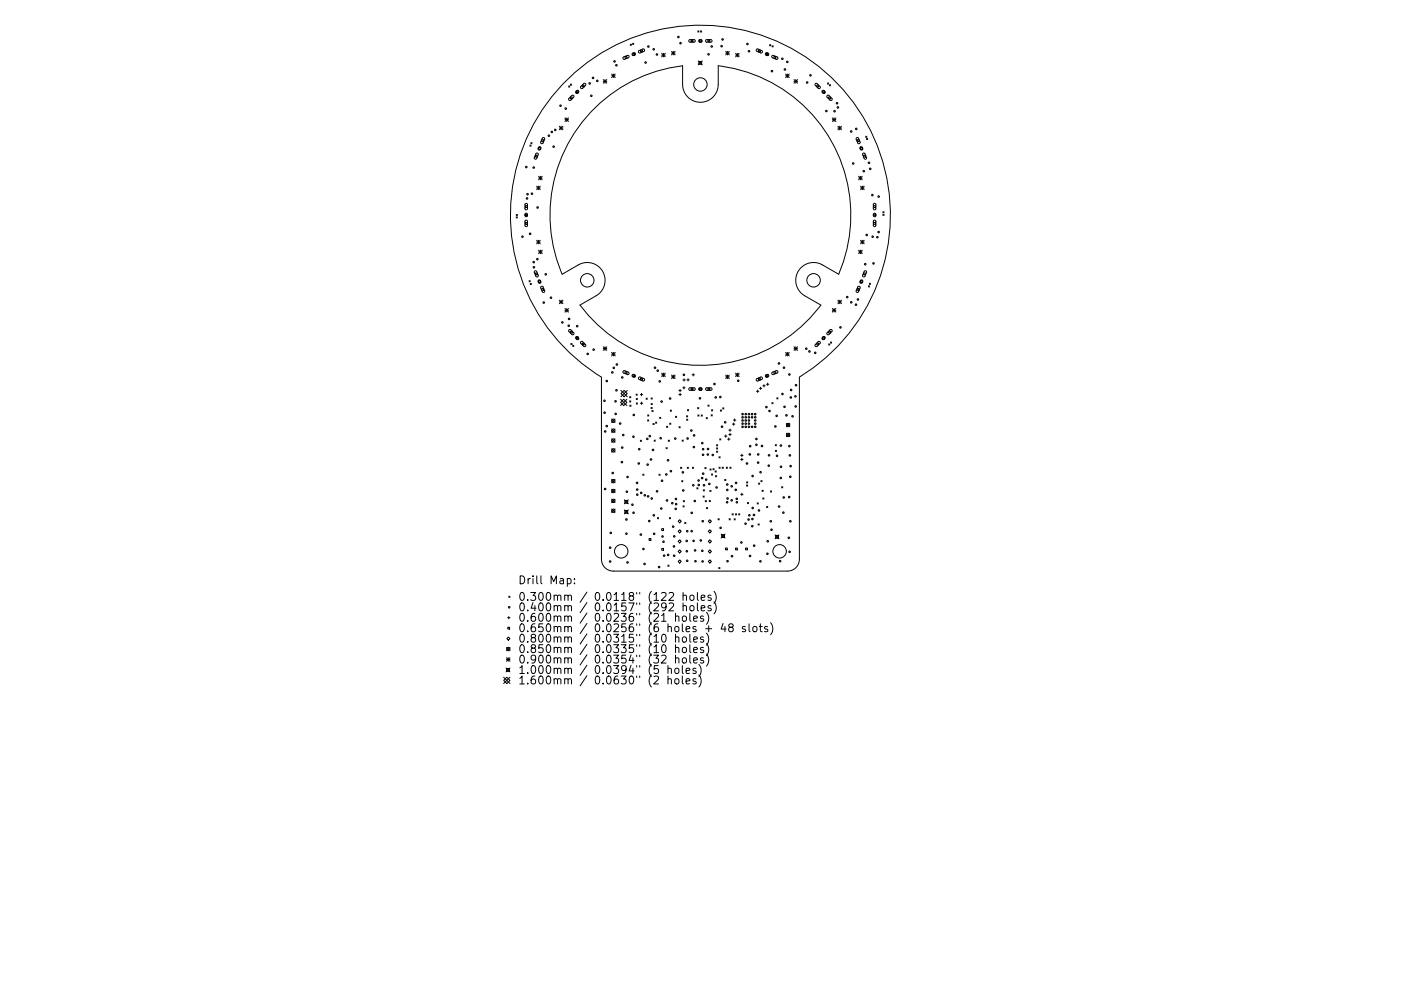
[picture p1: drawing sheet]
<svg xmlns="http://www.w3.org/2000/svg" width="297mm" height="210mm" viewBox="0 0 297 210" stroke-linecap="round" stroke-linejoin="round" font-family="sans-serif">
<defs><g id="words">
<g font-size="2.3">
<text x="109.8" y="124.5">Drill</text>
<text x="116.5" y="124.5">Map:</text>
<text x="109.8" y="128">0.300mm</text>
<text x="109.8" y="130.2">0.400mm</text>
<text x="126.1" y="128">0.0118&quot;</text>
<text x="126.1" y="130.2">0.0157&quot;</text>
<text x="137.6" y="128">(122</text>
<text x="137.6" y="130.2">(292</text>
<text x="145" y="128">holes)</text>
<text x="145" y="130.2">holes)</text>
<text x="109.8" y="132.4">0.600mm</text>
<text x="109.8" y="134.6">0.650mm</text>
<text x="109.8" y="136.8">0.800mm</text>
<text x="126.1" y="132.4">0.0236&quot;</text>
<text x="126.1" y="134.6">0.0256&quot;</text>
<text x="126.1" y="136.8">0.0315&quot;</text>
<text x="137.6" y="132.4">(21</text>
<text x="137.6" y="134.6">(6</text>
<text x="137.6" y="136.8">(10</text>
<text x="141.8" y="134.6">holes</text>
<text x="143.4" y="132.4">holes)</text>
<text x="143.4" y="136.8">holes)</text>
<text x="150" y="134.6">+</text>
<text x="153.5" y="134.6">48</text>
<text x="158.1" y="134.6">slots)</text>
<text x="109.8" y="139.1">0.850mm</text>
<text x="109.8" y="141.3">0.900mm</text>
<text x="109.8" y="143.5">1.000mm</text>
<text x="126.1" y="139.1">0.0335&quot;</text>
<text x="126.1" y="141.3">0.0354&quot;</text>
<text x="126.1" y="143.5">0.0394&quot;</text>
<text x="137.6" y="139.1">(10</text>
<text x="137.6" y="141.3">(32</text>
<text x="137.6" y="143.5">(5</text>
<text x="141.8" y="143.5">holes)</text>
<text x="143.4" y="139.1">holes)</text>
<text x="143.4" y="141.3">holes)</text>
<text x="109.8" y="145.7">1.600mm</text>
<text x="126.1" y="145.7">0.0630&quot;</text>
<text x="137.6" y="145.7">(2</text>
<text x="141.8" y="145.7">holes)</text>
</g>
</g></defs>
<g fill="none" stroke="#000" stroke-width=".21">
<path d="M119.3 17.8a40.3 40.3 0 0 1 60.6 2.5 40.3 40.3 0 0 1-10.4 59.7v38.7a2.52 2.52 0 0 1-2.5 2.5h-37a2.52 2.52 0 0 1-2.5-2.5v-38.7a40.3 40.3 0 0 1-8.2-62.2zM120.6 18.2l.2 .3M120.8 18.2l-.2 .3M120.9 17.8l.3 .3M121.2 17.8l-.3 .3M122.1 19.4l.4-.2 .2 .3-.4 .3-.2-.1zM122.2 19.3h.4v.4h-.4zM123.5 18h.3v.4h-.3zM123.7 17.7h.4l.1 .4-.7 .7h-.3l-.1-.4zM127.9 16.9l.8 .7M127.9 17.3h.8M128.3 16.9v.7"/>
<path d="M128.7 16.9l-.8 .7M129.7 15.7l.7 .8M129.7 16.1h.7M130.1 15.7v.8M130.4 15.7l-.7 .8M132.2 12.1l.9-.4 .3 .3-.1 .2-.9 .4-.3-.1zM132.5 12h.4v.4h-.4zM133.6 9.4l.3 .2M133.9 9.4l-.3 .2M134.1 11.3l.4-.1 .2 .3-.5 .3-.2-.2zM134.1 9.2l.3 .2M134.2 11.3h.4v.4h-.4z"/>
<path d="M134.4 9.2l-.3 .2M135.4 10.8l1-.4 .3 .2-.2 .3-.8 .3-.3-.1zM135.8 10.6h.4v.4h-.4zM140.3 11.3l.7 .8M140.3 11.7h.7M140.7 11.3v.8M141 11.3l-.7 .8M142.4 10.9l.7 .7M142.4 11.3h.7M142.8 10.9v.7M143.1 10.9l-.7 .7M146.1 8.5l1.1-.1 .2 .3-.2 .2h-.9l-.3-.1z"/>
<path d="M146.5 8.5h.4v.4h-.4zM147.9 6.5l.3 .3M148 12.9l.9 .9M148.2 13h.6v.6h-.6zM148.2 6.5l-.3 .3M148.2 8.5l.5-.1 .2 .4-.6 .1-.2-.2zM148.3 8.5h.4v.4h-.4zM148.5 6.6l.3 .2M148.8 6.6l-.3 .2M148.9 12.9l-.9 .9M149.7 8.5l1-.1 .3 .3-.3 .2h-.9l-.2-.1zM150.1 8.5h.4v.4h-.4z"/>
<path d="M153.9 11.3h.7M153.9 10.9l.7 .7M154.2 10.9v.7M154.6 10.9l-.7 .7M156 11.7h.7M156 11.3l.7 .8M156.3 11.3v.8M156.7 11.3l-.7 .8M160.4 10.5l.3-.1 .8 .3 .1 .4-.3 .1-.8-.3-.2-.2zM160.8 10.6h.4v.4h-.4zM162.3 11.3h.6l.1 .4-.3 .1-.3-.1zM162.4 11.3h.4v.4h-.4z"/>
<path d="M163.2 9.5l.2 .2M163.4 9.5l-.2 .2M163.7 9.7l.2 .3M163.7 11.8l.3-.1 .8 .4 .1 .4-.3 .1-.8-.3-.2-.2zM163.9 9.7l-.2 .3M164.1 12h.4v.4h-.4zM166.6 16.1h.7M166.6 15.7l.7 .8M166.9 15.7v.8M167.3 15.7l-.7 .8M168.3 17.3h.8M168.3 16.9l.8 .7"/>
<path d="M168.7 16.9v.7M169.1 16.9l-.8 .7M172.9 17.7h.4l.6 .7-.1 .3-.3 .1-.6-.7zM173.2 18h.4v.4h-.4zM174.3 19.2h.4l.3 .3-.1 .3h-.4l-.2-.3zM174.4 19.3h.4v.4h-.4zM175.4 17.6l.3 .3M175.7 17.6l-.3 .3M175.8 18l.3 .2M176.1 18l-.3 .2M112.3 30.8l.3 .2M112.5 30.3l.3 .2"/>
<path d="M112.6 30.8l-.3 .2M112.8 30.3l-.3 .2M113.5 32.9h.4v.4h-.4zM113.7 32.5h.3l.1 .3-.3 .9-.3 .1-.2-.3zM113.8 39.5l.7 .7M113.8 39.9h.7M114.2 39.5v.7M114.2 31.3h.4v.4h-.4zM114.2 37.4l.8 .8M114.2 37.8h.8M114.2 31.2l.3-.1 .2 .2-.3 .5-.3-.1zM114.5 39.5l-.7 .7"/>
<path d="M114.6 37.4v.8M114.9 29.6h.4v.4h-.4zM115 37.4l-.8 .8M115 29.2h.3l.2 .3-.4 .9-.2 .1-.3-.3zM118.6 26.8l.8 .7M118.6 27.2h.8M119 26.8v.7M119.4 26.8l-.8 .7M119.8 25l.7 .8M119.8 25.4h.7M120.2 25v.8M120.5 25l-.7 .8"/>
<path d="M120.9 20.6h.4v.3h-.4zM121.2 20.3l.4-.1 .1 .4-.7 .7h-.3l-.1-.4zM125.2 23.8a31.9 31.9 0 0 1 19.5-9.8v3.9a3.8 3.8 0 0 0 3.8 3.8 3.8 3.8 0 0 0 3.8-3.8v-3.9a31.9 31.9 0 0 1 25.5 44.2l-3.4-2a3.8 3.8 0 0 0-5.2 1.4 3.8 3.8 0 0 0 1.4 5.1l3.4 2a31.9 31.9 0 0 1-51 0l3.4-2a3.8 3.8 0 0 0 1.4-5.1 3.8 3.8 0 0 0-5.2-1.4l-3.4 2a31.9 31.9 0 0 1 6-34.4zM175.4 20.3l.3-.1 .7 .7v.3l-.4 .1-.6-.6zM175.7 20.6h.4v.3h-.4zM176.5 25.4h.7M176.5 25l.7 .8M176.8 25v.8M177.2 25l-.7 .8M177.7 27.2h.7M177.7 26.8l.7 .7M178 26.8v.7"/>
<path d="M178.4 26.8l-.7 .7M181.6 29.3l.2-.1 .2 .1 .4 .9-.2 .3-.3-.2-.4-.8zM181.7 29.6h.4v.4h-.4zM182 37.8h.8M182 37.4l.8 .8M182.4 31.2h.4l.1 .4-.1 .2-.4-.1zM182.4 37.4v.8M182.4 31.3h.4v.4h-.4zM182.5 39.9h.7M182.5 39.5l.7 .7M182.8 37.4l-.8 .8M182.8 39.5v.7"/>
<path d="M182.9 32.6l.3-.1 .2 .1 .3 .9-.1 .3-.4-.2-.3-.8zM183.1 32.9h.4v.4h-.4zM183.2 39.5l-.7 .7M183.5 28.9l.3 .3M183.7 29.4l.3 .2M183.8 28.9l-.3 .3M184 29.4l-.3 .2M109.4 46l.3 .3M109.5 45.5l.2 .2M109.7 46l-.3 .3M109.7 45.5l-.2 .2M111.4 43.6h.4v.4h-.4z"/>
<path d="M111.4 43.2h.3l.1 .2v.9l-.2 .2-.3-.2zM111.4 45.4h.4v.4h-.4zM111.4 45.3l.2-.1 .2 .2-.1 .6-.4-.2zM111.4 47.2h.4v.4h-.4zM111.4 46.8l.3-.1 .1 .2v1l-.2 .2-.3-.2zM112.2 59.5l.2 .3M112.4 59.5l-.2 .3M113.3 57.5l.3-.1 .2 .2 .3 .9-.1 .2-.4-.1-.3-.8zM113.5 57.9h.4v.4h-.4zM113.8 51l.7 .7M113.8 51.4h.7M114.1 59.5h.5l.1 .3-.1 .3-.4-.1z"/>
<path d="M114.2 51v.7M114.2 59.6h.4v.3h-.4zM114.2 53.1l.8 .7M114.2 53.4h.8M114.5 51l-.7 .7M114.6 53.1v.7M115 53.1l-.8 .7M182 53.4h.8M182 53.1l.8 .7M182.4 53.1v.7M182.4 59.6h.4v.3h-.4zM182.5 59.5l.2-.1 .2 .2-.2 .5-.4-.2z"/>
<path d="M182.5 51.4h.7M182.5 51l.7 .7M182.8 53.1l-.8 .7M182.8 51v.7M183.1 57.9h.4v.4h-.4zM183.2 51l-.7 .7M183.3 57.5h.3l.1 .3-.3 .8-.3 .2-.2-.3zM185.2 43.6h.4v.4h-.4zM185.2 43.2l.3-.1 .2 .3v.9l-.2 .2-.3-.2zM185.2 45.4h.4v.4h-.4zM185.2 45.3l.3-.1 .2 .2-.2 .6-.3-.2zM185.2 47.2h.4v.4h-.4z"/>
<path d="M185.2 46.8l.3-.1 .2 .2v1l-.2 .2-.3-.2zM187.2 45.5l.2 .2M187.2 44.9l.2 .3M187.4 45.5l-.2 .2M187.4 44.9l-.2 .3M112.4 60.1l.3 .3M112.7 60.1l-.3 .3M114.7 60.8l.2-.1 .2 .2 .4 .8-.2 .3-.3-.1-.4-.8zM114.9 61.2h.4v.4h-.4zM118.6 63.7l.8 .7M118.6 64.1h.8M119 63.7v.7"/>
<path d="M119.4 63.7l-.8 .7M119.8 65.5l.7 .7M119.8 65.8h.7M120.2 65.5v.7M120.5 65.5l-.7 .7M120.6 70l.4-.1 .6 .7v.4h-.4l-.6-.7zM120.9 70.3h.4v.4h-.4zM121 72.9l.3 .2M121.3 72.9l-.3 .2M121.4 73.2l.3 .3M121.7 73.2l-.3 .3M122.1 71.5h.4l.2 .2v.3h-.4l-.3-.3z"/>
<path d="M122.2 71.5h.4v.4h-.4zM123.2 72.5h.3l.7 .6-.1 .4h-.3l-.6-.6zM123.5 72.8h.3v.4h-.3zM127.9 73.6l.8 .7M127.9 74h.8M128.3 73.6v.7M128.7 73.6l-.8 .7M129.7 74.8l.7 .7M129.7 75.1h.7M130.1 74.8v.7M130.4 74.8l-.7 .7M132.1 78.7l.3-.1 .8 .4 .2 .3-.3 .2-.9-.4-.1-.1z"/>
<path d="M132.5 78.9h.4v.3h-.4zM134.1 79.5l.5 .1 .1 .3-.2 .1-.4-.1zM134.2 79.5h.4v.4h-.4zM140.3 79.2l.7 .7M140.3 79.5h.7M140.7 79.2v.7M141 79.2l-.7 .7M142.4 79.6l.7 .7M142.4 80h.7M142.8 79.6v.7M143.1 79.6l-.7 .7M146.7 79.5h.5"/>
<path d="M147 79.3v.5M153.9 80h.7M153.9 79.6l.7 .7M154.2 79.6v.7M154.6 79.6l-.7 .7M156 79.5h.7M156 79.2l.7 .7M156.3 79.2v.7M156.7 79.2l-.7 .7M162.4 79.6l.4-.2 .2 .4-.5 .2-.2-.2zM162.4 79.5h.4v.4h-.4zM163.7 79l.9-.4 .3 .3-.1 .2-.9 .4-.3-.2z"/>
<path d="M164.1 78.9h.4v.3h-.4zM166.6 75.1h.7M166.6 74.8l.7 .7M166.9 74.8v.7M167.3 74.8l-.7 .7M168.3 74h.8M168.3 73.6l.8 .7M168.7 73.6v.7M169.1 73.6l-.8 .7M173.2 72.8h.4v.4h-.4zM173.5 72.5h.3l.1 .3-.7 .7h-.3l-.1-.3zM174.4 71.5h.4v.4h-.4z"/>
<path d="M174.5 71.5l.3-.1 .2 .2-.4 .5-.3-.2zM175.4 70.6l.7-.7 .3 .2v.2l-.7 .7-.3-.1zM175.7 70.3h.4v.4h-.4zM175.7 73l.2 .2M175.9 73l-.2 .2M176.1 72.6l.2 .2M176.3 72.6l-.2 .2M176.5 65.8h.7M176.5 65.5l.7 .7M176.8 65.5v.7M177.2 65.5l-.7 .7M177.7 64.1h.7"/>
<path d="M177.7 63.7l.7 .7M178 63.7v.7M178.4 63.7l-.7 .7M181.7 61.2h.4v.4h-.4zM181.9 60.8h.3l.2 .2-.4 .9-.3 .1-.2-.3zM184.1 60.6l.3 .3M184.3 60.1l.3 .2M184.4 60.6l-.3 .3M184.6 60.1l-.3 .2M129.7 88.9l.7 .7M129.7 91l.7 .7M129.7 93.1l.7 .7"/>
<path d="M129.7 95.2l.7 .7M130.4 95.2l-.7 .7M130.4 88.9l-.7 .7M130.4 91l-.7 .7M130.4 93.1l-.7 .7M131.6 85.4l.6-.7 .7 .7-.7 .6zM131.6 84.7l1.3 1.3M131.6 82.8l1.4 1.4M132.3 82.8l.7 .7-.7 .7-.7-.7zM132.9 84.7l-1.3 1.3M133 82.8l-1.4 1.4M133.5 84.2l.2 .2"/>
<path d="M133.5 85l.2 .3M133.5 86l.3 .2M133.7 84.2l-.2 .2M133.7 85l-.2 .3M133.8 86l-.3 .2M134.9 83.6l.2 .3M134.9 84.5l.2 .3M134.9 85.5l.3 .2M135.1 83.6l-.2 .3M135.1 84.5l-.2 .3M135.2 85.5l-.3 .2M135.4 80.1l.3-.1 .8 .3 .1 .4-.3 .1-.8-.3-.1-.2z"/>
<path d="M135.8 93.4l.2 .3M135.8 83.7h.5M135.8 85.6h.5M135.8 80.2h.4v.4h-.4zM136 93.4l-.2 .3M136 83.5v.5M136 85.3v.5M137 84.5l.2 .2M137.2 84.5l-.2 .2M137.3 89.1l.3 .2M137.3 88l.3 .3M137.6 89.1l-.3 .2"/>
<path d="M137.6 88l-.3 .3M138 86.4l.3 .3M138 84.4l.3 .3M138 85.6l.3 .3M138.2 87.1l.3 .2M138.3 86.4l-.3 .3M138.3 84.4l-.3 .3M138.3 85.6l-.3 .3M138.4 89.8l.3 .3M138.5 87.1l-.3 .2M138.7 93.4l.2 .2M138.7 89.8l-.3 .3"/>
<path d="M138.9 93.4l-.2 .2M139 89.5l.2 .3M139.2 89.5l-.2 .3M139.9 88.5l.2 .3M140.1 88.5l-.2 .3M141.2 95l.3 .2M141.3 90.4l.3 .3M141.5 95l-.3 .2M141.6 90.4l-.3 .3M141.7 93.4l.2 .2M141.9 93.4l-.2 .2M142 89.8l.2 .2"/>
<path d="M142.1 87l.3 .3M142.2 89.8l-.2 .2M142.4 87l-.3 .3M143.2 88.3l.3 .3M143.5 88.3l-.3 .3M143.9 82.9h.5M143.9 83.7h.5M144 90.5l.2 .3M144.2 82.6v.5M144.2 83.5v.5M144.2 90.5l-.2 .3M144.3 99.1l.2 .3"/>
<path d="M144.5 99.1l-.2 .3M144.6 93.4l.3 .2M144.8 82.3h.5M144.8 80.6h.5M144.9 93.4l-.3 .2M145 82v.5M145 80.4v.5M145.6 88.2l.2 .3M145.6 88.9l.2 .3M145.6 80.6h.5M145.7 99.1l.3 .3M145.7 86.9l.3 .3"/>
<path d="M145.8 88.2l-.2 .3M145.8 88.9l-.2 .3M145.9 80.3v.5M146 99.1l-.3 .3M146 86.9l-.3 .3M146.1 82.4l1.1-.1 .2 .3-.2 .2h-.9l-.3-.2zM146.5 82.4h.4v.3h-.4zM146.8 99.1l.2 .3M147 99.1l-.2 .3M147.9 86.5l.3 .2M148 88l.2 .3M148.2 86.5l-.3 .2"/>
<path d="M148.2 82.4l.5-.1 .2 .4-.6 .1-.2-.2zM148.2 88l-.2 .3M148.3 82.4h.4v.3h-.4zM148.7 88l.2 .3M148.9 88l-.2 .3M149.4 99.2l.3 .2M149.7 82.4l1-.1 .3 .3-.3 .2h-.9l-.2-.2zM149.7 99.2l-.3 .2M149.7 88.6l.3 .2M150 88.6l-.3 .2M150.1 85.9l.2 .3M150.1 82.4h.4v.3h-.4z"/>
<path d="M150.3 85.9l-.2 .3M150.5 99.5l.3 .2M150.8 99.5l-.3 .2M150.8 88l.2 .2M150.9 86.9l.2 .3M151 88l-.2 .2M151.1 86.9l-.2 .3M151.2 99.4l.2 .3M151.4 99.4l-.2 .3M151.6 99.9l.3 .3M151.9 99.9l-.3 .3M151.9 94.4l.3 .2"/>
<path d="M151.9 95l.3 .3M151.9 95.7l.3 .3M152.2 94.4l-.3 .2M152.2 95l-.3 .3M152.2 95.7l-.3 .3M152.4 96.9l.3 .2M152.4 99.1l.3 .3M152.6 93.1l.2 .3M152.7 99.1l-.3 .3M152.7 96.9l-.3 .2M152.7 87l.3 .2M152.8 93.1l-.2 .3"/>
<path d="M153 87l-.3 .2M153.1 99.1l.3 .3M153.2 86.5l.3 .3M153.4 99.1l-.3 .3M153.5 86.5l-.3 .3M153.6 92.5h.5M153.9 92.3v.5M154 99.1l.2 .3M154.2 99.1l-.2 .3M154.3 93.2h.5M154.5 92.9v.5M154.5 91.3h.5"/>
<path d="M154.5 92.2h.5M154.7 99.1l.3 .3M154.8 91v.5M154.8 91.9v.5M155 99.1l-.3 .3M155.3 90h.5M155.5 89.1h.5M155.5 89.7v.5M155.8 88.9v.5M157 96.6h.5M157 97.5h.5M157.3 96.4v.5"/>
<path d="M157.3 97.2v.5M160.4 83h.5M160.4 80.4l.9-.4 .3 .2-.1 .3-.9 .3-.2-.1zM160.6 82.8v.5M160.8 80.2h.4v.4h-.4zM161 82.4h.5M161.3 82.1v.5M161.7 81.9h.5M162 81.6v.5M162.5 81.5h.5M162.8 81.3v.5M163.7 85.4l.2 .3"/>
<path d="M163.9 85.4l-.2 .3M164.4 94.3l.2 .3M164.4 95.5l.2 .3M164.6 94.3l-.2 .3M164.6 95.5l-.2 .3M164.7 84.4l.2 .2M164.9 84.4l-.2 .2M166.7 89.8l.8 .7M166.7 91.9l.8 .7M167.5 89.8l-.8 .7M167.5 91.9l-.8 .7M129.7 108l.7 .7"/>
<path d="M129.7 101.7l.7 .7M129.7 103.8l.7 .7M129.7 105.9l.7 .7M130.4 105.9l-.7 .7M130.4 101.7l-.7 .7M130.4 103.8l-.7 .7M130.4 108l-.7 .7M132.4 106.1l.8 .8M132.4 108.2l.8 .8M132.5 106.2h.6v.6h-.6zM132.5 108.3h.6v.6h-.6zM133.2 106.1l-.8 .8"/>
<path d="M133.2 108.2l-.8 .8M136.3 100.6l.2 .2M136.5 100.6l-.2 .2M137.6 114.3h.4v.3h-.4zM139.4 109.8l.2 .3M139.6 109.8l-.2 .3M139.7 100.6l.3 .3M140 100.6l-.3 .3M140.3 112.2h.4v.3h-.4zM140.3 116.4h.4v.3h-.4zM141.6 119.9l.2 .3M141.8 119.9l-.2 .3"/>
<path d="M141.9 109.8l.3 .3M142.2 109.8l-.3 .3M143.8 110.6l.3-.3 .3 .3-.3 .3zM143.8 114.9l.3-.4 .3 .4-.3 .3zM143.8 117l.3-.3 .3 .3-.3 .3zM143.8 119.1l.3-.3 .3 .3-.3 .4zM144.1 112.4l.3 .3-.3 .4-.3-.4zM144.5 102l.3 .2M144.8 102l-.3 .2M144.8 107.3l.3 .3M144.9 106.2l.2 .3M145.1 107.3l-.3 .3"/>
<path d="M145.1 106.2l-.2 .3M145.2 110.8l.2 .3M145.4 110.8l-.2 .3M147.7 103.5l.3 .2M148 103.5l-.3 .2M149.1 105.2l.2 .3M149.1 103.9l.3 .3M149.3 105.2l-.2 .3M149.4 103.9l-.3 .3M149.5 106.2l.3 .3M149.8 106.2l-.3 .3M149.8 107.7l.2 .2"/>
<path d="M150 107.7l-.2 .2M150.2 110.6l.3-.3 .3 .3-.3 .3zM150.2 114.9l.3-.4 .3 .4-.3 .3zM150.2 117l.3-.3 .3 .3-.3 .3zM150.2 119.1l.3-.3 .3 .3-.3 .4zM150.4 106.2l.2 .2M150.5 104l.3 .3M150.5 112.4l.3 .3-.3 .4-.3-.4zM150.6 106.2l-.2 .2M150.8 104l-.3 .3M150.8 100.6l.3 .2M151.1 100.6l-.3 .2"/>
<path d="M151.7 100.9l.2 .3M151.9 100.9l-.2 .3M152.2 110.1l.3 .2M152.5 110.1l-.3 .2M152.9 113.3l.8 .9M153 113.4h.6v.6h-.6zM153.6 101.7l.3 .3M153.7 113.3l-.8 .9M153.8 116.3h.4v.4h-.4zM153.9 101.7l-.3 .3M154.6 110.1l.2 .2M154.8 110.1l-.2 .2"/>
<path d="M155.2 109l.3 .3M155.5 109l-.3 .3M155.6 110.1l.3 .2M155.9 110.1l-.3 .2M155.9 109l.3 .3M155.9 116.3h.4v.4h-.4zM156.2 109l-.3 .3M156.6 109l.2 .3M156.8 109l-.2 .3M157 104.9h.5M157.3 104.6v.5M158.1 116.3h.4v.4h-.4z"/>
<path d="M158.3 102.9l.2 .2M158.3 102.2l.2 .3M158.5 106.6l.2 .3M158.5 102.9l-.2 .2M158.5 102.2l-.2 .3M158.7 106.6l-.2 .3M160.5 106.7l.3 .2M160.7 111.2l.3 .2M160.8 106.7l-.3 .2M160.8 102.5l.3 .2M161 111.2l-.3 .2M161.1 102.5l-.3 .2"/>
<path d="M161.3 102l.3 .2M161.6 104l.2 .3M161.6 102l-.3 .2M161.7 105.6l.3 .3M161.8 104l-.2 .3M162 105.6l-.3 .3M162.5 107.5l.3 .2M162.8 107.5l-.3 .2M163.3 104.2l.3 .2M163.6 104.2l-.3 .2M164.3 113.5l.9 .8M164.4 113.6h.6v.6h-.6z"/>
<path d="M165.2 113.5l-.9 .8M165.7 103.3l.3 .2M166 103.3l-.3 .2M107.4 139.5l.7 .8M107.4 139.9h.7M107.4 137.3l.7 .8M107.6 131.1h.5M107.7 133.1h.3v.4h-.3zM107.7 139.5v.8M107.8 135.2l.3 .3-.3 .3-.3-.3zM107.9 126.5l.2 .3M107.9 130.8v.5"/>
<path d="M108.1 126.5l-.2 .3M108.1 137.3l-.7 .8M108.1 139.5l-.7 .8M114.7 122.2v1.4l.2 .3M119.7 126.4l.3-.1h.4v1.1M119.7 128.6l.3-.1 .4 .1v1M119.7 130.9l.3-.2 .4 .1v1M119.7 133.1l.3-.2 .4 .1v1M119.7 135.3l.3-.2 .4 .1v1M119.7 137.5l.3-.2 .4 .1v1.1M119.7 139.7l.3-.1h.4v1.1M120.4 126.5l.3-.2h.4l.1 1.1"/>
<path d="M120.4 128.7l.3-.2 .4 .1 .1 1M120.4 130.9l.3-.2 .4 .1 .1 1M120.4 133.2l.3-.3 .4 .1 .1 1M120.4 135.4l.3-.3 .4 .1 .1 1M120.4 137.6l.3-.3 .4 .1 .1 1.1M120.4 139.8l.3-.2h.4l.1 1.1M124.4 125.6l-1.4 2.2M124.4 127.8l-1.4 2.2M124.4 130.1l-1.4 2.1M124.4 132.3l-1.4 2.1M124.4 134.5l-1.4 2.1M124.4 136.7l-1.4 2.2"/>
<path d="M124.4 138.9l-1.4 2.2M135 125.7v.3M135 127.9v.3M135 130.1v.4M135 132.4v.3M135 134.6v.3M135 136.8v.3M135 139v.3M135.6 125.7v.3M135.6 127.9v.3M135.6 130.1v.4M135.6 132.4v.3"/>
<path d="M135.6 134.6v.3M135.6 136.8v.3M135.6 139v.3M152.4 120.4l.2 .3M152.6 120.4l-.2 .3M158 133l-.4-.1-.2 .3 .1 .2 .5 .2v.4h-.6M106.8 144.4l.7-.7 .6 .7-.6 .6zM106.8 143.7l1.3 1.3M107.3 141.7l.8 .9M107.4 141.8h.6v.6h-.6zM108.1 143.7l-1.3 1.3M108.1 141.7l-.8 .9"/>
<path d="M119.7 141.9l.3-.1 .4 .1v1M119.7 144.2l.3-.2 .4 .1v1M120.4 142l.3-.2 .4 .1 .1 1M120.4 144.2l.3-.2 .4 .1 .1 1M124.4 141.1l-1.4 2.2M124.4 143.4l-1.4 2.1M135 141.2v.3M135 143.4v.4M135.6 141.2v.3M135.6 143.4v.4"/>
<circle cx="125" cy="17.7" r=".17"/>
<circle cx="125.7" cy="16.5" r=".17"/>
<circle cx="126.6" cy="17.2" r=".17"/>
<circle cx="130.3" cy="13" r=".17"/>
<circle cx="130.7" cy="13.9" r=".17"/>
<circle cx="136.9" cy="13.3" r=".17"/>
<circle cx="137.5" cy="9.9" r=".17"/>
<circle cx="138.6" cy="10.5" r=".17"/>
<circle cx="139.3" cy="11.6" r=".17"/>
<circle cx="143.8" cy="7.9" r=".17"/>
<circle cx="144.3" cy="9.2" r=".17"/>
<circle cx="148.5" cy="17.9" r="1.43"/>
<circle cx="150.2" cy="11.5" r=".17"/>
<circle cx="150.9" cy="9.9" r=".17"/>
<circle cx="153" cy="9.8" r=".17"/>
<circle cx="153.2" cy="8.4" r=".17"/>
<circle cx="158.5" cy="9.3" r=".17"/>
<circle cx="158.8" cy="10.9" r=".17"/>
<circle cx="163.7" cy="15.1" r=".17"/>
<circle cx="165.9" cy="12.5" r=".17"/>
<circle cx="166.4" cy="14.7" r=".17"/>
<circle cx="166.9" cy="13.1" r=".17"/>
<circle cx="171.1" cy="17.5" r=".17"/>
<circle cx="171.8" cy="16" r=".17"/>
<circle cx="111.6" cy="35.4" r=".17"/>
<circle cx="113.2" cy="35.6" r=".17"/>
<circle cx="116.4" cy="28.8" r=".17"/>
<circle cx="117" cy="28" r=".17"/>
<circle cx="117.4" cy="31.1" r=".17"/>
<circle cx="117.7" cy="27.6" r=".17"/>
<circle cx="118.8" cy="22.4" r=".17"/>
<circle cx="119.9" cy="23" r=".17"/>
<circle cx="125.4" cy="20.3" r=".17"/>
<circle cx="175.2" cy="23.6" r=".17"/>
<circle cx="176.9" cy="23.6" r=".17"/>
<circle cx="177.5" cy="21.9" r=".17"/>
<circle cx="177.6" cy="22.8" r=".17"/>
<circle cx="180.5" cy="27.9" r=".17"/>
<circle cx="180.9" cy="34.7" r=".17"/>
<circle cx="181.5" cy="27.3" r=".17"/>
<circle cx="183.1" cy="36.3" r=".17"/>
<circle cx="184.2" cy="34.5" r=".17"/>
<circle cx="184.5" cy="35.8" r=".17"/>
<circle cx="110.8" cy="50.2" r=".17"/>
<circle cx="111.7" cy="42.1" r=".17"/>
<circle cx="111.8" cy="41.2" r=".17"/>
<circle cx="112.4" cy="49.6" r=".17"/>
<circle cx="112.8" cy="41.1" r=".17"/>
<circle cx="113.2" cy="55.6" r=".17"/>
<circle cx="113.2" cy="56.7" r=".17"/>
<circle cx="113.9" cy="55" r=".17"/>
<circle cx="114" cy="44" r=".17"/>
<circle cx="115.7" cy="58.2" r=".17"/>
<circle cx="124.5" cy="59.5" r="1.43"/>
<circle cx="172.5" cy="59.5" r="1.43"/>
<circle cx="183.4" cy="56" r=".17"/>
<circle cx="183.8" cy="49.9" r=".17"/>
<circle cx="185" cy="41.4" r=".17"/>
<circle cx="185" cy="50.2" r=".17"/>
<circle cx="185.2" cy="55.9" r=".17"/>
<circle cx="186" cy="50.3" r=".17"/>
<circle cx="186.3" cy="49.2" r=".17"/>
<circle cx="186.3" cy="41.7" r=".17"/>
<circle cx="115.3" cy="64.2" r=".17"/>
<circle cx="116.8" cy="63.2" r=".17"/>
<circle cx="119.2" cy="68.4" r=".17"/>
<circle cx="120.6" cy="69.1" r=".17"/>
<circle cx="120.7" cy="67.7" r=".17"/>
<circle cx="122.4" cy="69.2" r=".17"/>
<circle cx="124.6" cy="75.1" r=".17"/>
<circle cx="125.9" cy="74.2" r=".17"/>
<circle cx="129.8" cy="79" r=".17"/>
<circle cx="130.1" cy="78" r=".17"/>
<circle cx="130.8" cy="77.3" r=".17"/>
<circle cx="138.9" cy="78" r=".17"/>
<circle cx="139.4" cy="78.6" r=".17"/>
<circle cx="145" cy="79.5" r=".17"/>
<circle cx="165.1" cy="77.1" r=".17"/>
<circle cx="166.2" cy="78" r=".17"/>
<circle cx="167.4" cy="79.5" r=".17"/>
<circle cx="171" cy="74" r=".17"/>
<circle cx="171.6" cy="74.6" r=".17"/>
<circle cx="172.8" cy="74.9" r=".17"/>
<circle cx="178.2" cy="69.5" r=".17"/>
<circle cx="179.6" cy="63" r=".17"/>
<circle cx="180.5" cy="64.1" r=".17"/>
<circle cx="181.5" cy="64.6" r=".17"/>
<circle cx="181.9" cy="63.5" r=".17"/>
<circle cx="128.2" cy="85" r=".17"/>
<circle cx="128.2" cy="87.6" r=".17"/>
<circle cx="128.3" cy="91.5" r=".17"/>
<circle cx="128.6" cy="90.4" r=".17"/>
<circle cx="128.6" cy="80.8" r=".17"/>
<circle cx="130" cy="93.5" r=".36"/>
<circle cx="130" cy="89.3" r=".36"/>
<circle cx="130" cy="91.4" r=".36"/>
<circle cx="130" cy="95.6" r=".36"/>
<circle cx="130.5" cy="85.2" r=".17"/>
<circle cx="130.5" cy="87.8" r=".17"/>
<circle cx="130.7" cy="82.8" r=".17"/>
<circle cx="131.5" cy="89.9" r=".17"/>
<circle cx="131.9" cy="98" r=".17"/>
<circle cx="131.9" cy="95" r=".17"/>
<circle cx="131.9" cy="80.1" r=".17"/>
<circle cx="132.1" cy="92.3" r=".17"/>
<circle cx="134.3" cy="92.7" r=".17"/>
<circle cx="134.4" cy="88" r=".17"/>
<circle cx="135.4" cy="98.3" r=".17"/>
<circle cx="135.5" cy="95.3" r=".17"/>
<circle cx="137.2" cy="93.1" r=".17"/>
<circle cx="137.3" cy="98.6" r=".17"/>
<circle cx="137.8" cy="92.5" r=".17"/>
<circle cx="138" cy="97.5" r=".17"/>
<circle cx="138.5" cy="95.5" r=".17"/>
<circle cx="139.9" cy="80.9" r=".17"/>
<circle cx="140.1" cy="93" r=".17"/>
<circle cx="140.3" cy="85.2" r=".17"/>
<circle cx="141.6" cy="97.6" r=".17"/>
<circle cx="142.1" cy="84.6" r=".17"/>
<circle cx="142.2" cy="100" r=".17"/>
<circle cx="143.2" cy="93" r=".17"/>
<circle cx="145.8" cy="93" r=".17"/>
<circle cx="146.6" cy="91.3" r=".17"/>
<circle cx="147.1" cy="94.9" r=".17"/>
<circle cx="147.2" cy="92.4" r=".17"/>
<circle cx="148.4" cy="84.5" r=".17"/>
<circle cx="148.9" cy="94" r=".17"/>
<circle cx="149.1" cy="96.5" r=".17"/>
<circle cx="149.1" cy="95.3" r=".17"/>
<circle cx="150.1" cy="96.4" r=".17"/>
<circle cx="150.1" cy="95.3" r=".17"/>
<circle cx="151.1" cy="96.5" r=".17"/>
<circle cx="151.5" cy="81.5" r=".17"/>
<circle cx="151.7" cy="84.3" r=".17"/>
<circle cx="152.7" cy="84.2" r=".17"/>
<circle cx="153.1" cy="90.5" r=".17"/>
<circle cx="153.7" cy="89.6" r=".17"/>
<circle cx="156.5" cy="80.8" r=".17"/>
<circle cx="157.4" cy="89.2" r=".17"/>
<circle cx="157.4" cy="88.5" r=".17"/>
<circle cx="157.4" cy="87.9" r=".17"/>
<circle cx="157.4" cy="90.6" r=".17"/>
<circle cx="157.4" cy="89.9" r=".17"/>
<circle cx="158.1" cy="89.2" r=".17"/>
<circle cx="158.1" cy="88.5" r=".17"/>
<circle cx="158.1" cy="90.6" r=".17"/>
<circle cx="158.1" cy="87.9" r=".17"/>
<circle cx="158.1" cy="89.9" r=".17"/>
<circle cx="158.4" cy="98.3" r=".17"/>
<circle cx="158.8" cy="89.2" r=".17"/>
<circle cx="158.8" cy="88.5" r=".17"/>
<circle cx="158.8" cy="87.9" r=".17"/>
<circle cx="158.8" cy="90.6" r=".17"/>
<circle cx="158.8" cy="89.9" r=".17"/>
<circle cx="159" cy="96.4" r=".17"/>
<circle cx="159.1" cy="94.7" r=".17"/>
<circle cx="159.5" cy="88.5" r=".17"/>
<circle cx="159.5" cy="87.9" r=".17"/>
<circle cx="159.5" cy="90.6" r=".17"/>
<circle cx="160.1" cy="89.2" r=".17"/>
<circle cx="160.1" cy="88.5" r=".17"/>
<circle cx="160.1" cy="90.6" r=".17"/>
<circle cx="160.1" cy="87.9" r=".17"/>
<circle cx="160.1" cy="89.9" r=".17"/>
<circle cx="160.4" cy="94.4" r=".17"/>
<circle cx="160.4" cy="93.1" r=".17"/>
<circle cx="160.7" cy="98.2" r=".17"/>
<circle cx="160.8" cy="96.4" r=".17"/>
<circle cx="161.6" cy="94.6" r=".17"/>
<circle cx="162.5" cy="86.4" r=".17"/>
<circle cx="163" cy="98.8" r=".17"/>
<circle cx="163.1" cy="96.6" r=".17"/>
<circle cx="163.1" cy="87.2" r=".17"/>
<circle cx="164.4" cy="90.5" r=".17"/>
<circle cx="164.7" cy="88.2" r=".17"/>
<circle cx="164.7" cy="96.7" r=".17"/>
<circle cx="165.6" cy="94.5" r=".17"/>
<circle cx="165.6" cy="99" r=".17"/>
<circle cx="165.9" cy="83.6" r=".17"/>
<circle cx="166.3" cy="86.3" r=".17"/>
<circle cx="166.7" cy="88.1" r=".17"/>
<circle cx="167.1" cy="90.2" r=".36"/>
<circle cx="167.1" cy="92.3" r=".36"/>
<circle cx="167.4" cy="94.7" r=".17"/>
<circle cx="167.5" cy="96.6" r=".17"/>
<circle cx="167.6" cy="98.9" r=".17"/>
<circle cx="167.7" cy="84.3" r=".17"/>
<circle cx="167.7" cy="82.7" r=".17"/>
<circle cx="168" cy="88.3" r=".17"/>
<circle cx="168.6" cy="84.1" r=".17"/>
<circle cx="168.7" cy="86.2" r=".17"/>
<circle cx="168.8" cy="81.7" r=".17"/>
<circle cx="128.3" cy="103.8" r=".17"/>
<circle cx="129.4" cy="116.2" r=".17"/>
<circle cx="129.4" cy="119.1" r=".17"/>
<circle cx="129.5" cy="113.1" r=".17"/>
<circle cx="129.9" cy="100.4" r=".17"/>
<circle cx="130" cy="102.1" r=".36"/>
<circle cx="130" cy="104.2" r=".36"/>
<circle cx="130" cy="108.4" r=".36"/>
<circle cx="130" cy="106.3" r=".36"/>
<circle cx="131.7" cy="117" r="1.43"/>
<circle cx="132.8" cy="113.2" r=".17"/>
<circle cx="132.8" cy="110.2" r=".17"/>
<circle cx="132.9" cy="104.3" r=".17"/>
<circle cx="133" cy="119.3" r=".17"/>
<circle cx="133.1" cy="101.2" r=".17"/>
<circle cx="134.1" cy="107.1" r=".17"/>
<circle cx="134.3" cy="108.8" r=".17"/>
<circle cx="135.1" cy="102.5" r=".17"/>
<circle cx="135.1" cy="103.9" r=".17"/>
<circle cx="135.1" cy="105" r=".17"/>
<circle cx="135.9" cy="113.4" r=".17"/>
<circle cx="135.9" cy="104.6" r=".17"/>
<circle cx="136.4" cy="116.5" r=".17"/>
<circle cx="136.7" cy="119.6" r=".17"/>
<circle cx="136.7" cy="105.1" r=".17"/>
<circle cx="137.4" cy="105.3" r=".17"/>
<circle cx="137.7" cy="110.6" r=".17"/>
<circle cx="138.2" cy="105.8" r=".17"/>
<circle cx="138.6" cy="109.3" r=".17"/>
<circle cx="138.7" cy="113.3" r=".17"/>
<circle cx="139.3" cy="104.2" r=".17"/>
<circle cx="140.2" cy="107.9" r=".17"/>
<circle cx="140.4" cy="102" r=".17"/>
<circle cx="140.5" cy="113.8" r=".17"/>
<circle cx="140.7" cy="114.9" r=".17"/>
<circle cx="140.8" cy="117.9" r=".17"/>
<circle cx="141.3" cy="100.7" r=".17"/>
<circle cx="141.4" cy="106.2" r=".17"/>
<circle cx="141.7" cy="117.7" r=".17"/>
<circle cx="142.5" cy="106.8" r=".17"/>
<circle cx="142.7" cy="111.7" r=".17"/>
<circle cx="142.9" cy="115.9" r=".17"/>
<circle cx="142.9" cy="117.9" r=".17"/>
<circle cx="143" cy="113.8" r=".17"/>
<circle cx="143.3" cy="108" r=".17"/>
<circle cx="143.3" cy="105.9" r=".17"/>
<circle cx="143.4" cy="107" r=".17"/>
<circle cx="144.8" cy="100.2" r=".17"/>
<circle cx="144.9" cy="104.1" r=".17"/>
<circle cx="145.6" cy="114.8" r=".17"/>
<circle cx="145.6" cy="117" r=".17"/>
<circle cx="145.7" cy="119" r=".17"/>
<circle cx="145.7" cy="112.7" r=".17"/>
<circle cx="146.6" cy="112.7" r=".17"/>
<circle cx="146.7" cy="108.8" r=".17"/>
<circle cx="147" cy="103" r=".17"/>
<circle cx="147.1" cy="114.8" r=".17"/>
<circle cx="147.3" cy="106.3" r=".17"/>
<circle cx="147.4" cy="116.8" r=".17"/>
<circle cx="147.5" cy="119.1" r=".17"/>
<circle cx="148.1" cy="101.9" r=".17"/>
<circle cx="148.1" cy="102.9" r=".17"/>
<circle cx="148.6" cy="114.7" r=".17"/>
<circle cx="148.9" cy="101.4" r=".17"/>
<circle cx="148.9" cy="116.9" r=".17"/>
<circle cx="149" cy="119.1" r=".17"/>
<circle cx="149" cy="110.6" r=".17"/>
<circle cx="149.1" cy="100.5" r=".17"/>
<circle cx="149.3" cy="103" r=".17"/>
<circle cx="149.7" cy="101.8" r=".17"/>
<circle cx="150.4" cy="102.7" r=".17"/>
<circle cx="151.9" cy="103.4" r=".17"/>
<circle cx="152.8" cy="112" r=".17"/>
<circle cx="154.2" cy="106.6" r=".17"/>
<circle cx="154.2" cy="102.8" r=".17"/>
<circle cx="154.2" cy="103.9" r=".17"/>
<circle cx="154.3" cy="119.1" r=".17"/>
<circle cx="154.3" cy="105.8" r=".17"/>
<circle cx="155.1" cy="103.2" r=".17"/>
<circle cx="155.1" cy="106.2" r=".17"/>
<circle cx="155.2" cy="118" r=".17"/>
<circle cx="156" cy="103.9" r=".17"/>
<circle cx="156.1" cy="102.5" r=".17"/>
<circle cx="156.2" cy="105.8" r=".17"/>
<circle cx="156.2" cy="106.6" r=".17"/>
<circle cx="157.2" cy="115.1" r=".17"/>
<circle cx="158.1" cy="111.1" r=".17"/>
<circle cx="158.7" cy="110.2" r=".17"/>
<circle cx="158.9" cy="109.3" r=".17"/>
<circle cx="159" cy="118" r=".17"/>
<circle cx="159.5" cy="111.6" r=".17"/>
<circle cx="159.5" cy="110.1" r=".17"/>
<circle cx="159.6" cy="101" r=".17"/>
<circle cx="159.6" cy="107.8" r=".17"/>
<circle cx="159.8" cy="109.3" r=".17"/>
<circle cx="159.9" cy="115.8" r=".17"/>
<circle cx="160.9" cy="108.3" r=".17"/>
<circle cx="161.2" cy="119.1" r=".17"/>
<circle cx="161.3" cy="100.2" r=".17"/>
<circle cx="162.7" cy="117.5" r=".17"/>
<circle cx="162.8" cy="114.8" r=".17"/>
<circle cx="163.4" cy="110.6" r=".17"/>
<circle cx="163.6" cy="112.4" r=".17"/>
<circle cx="165.2" cy="107.5" r=".17"/>
<circle cx="165.3" cy="117" r="1.43"/>
<circle cx="165.4" cy="119.1" r=".17"/>
<circle cx="165.5" cy="101.4" r=".17"/>
<circle cx="166.1" cy="108.8" r=".17"/>
<circle cx="166.2" cy="105.5" r=".17"/>
<circle cx="167.2" cy="114.1" r=".17"/>
<circle cx="167.3" cy="105.5" r=".17"/>
<circle cx="167.4" cy="117.1" r=".17"/>
<circle cx="167.6" cy="101.1" r=".17"/>
<circle cx="167.6" cy="110.6" r=".17"/>
<circle cx="107.8" cy="137.7" r=".36"/>
<circle cx="108" cy="128.8" r=".17"/>
<circle cx="139.7" cy="120.3" r=".17"/>
</g>
<use href="#words"/>
</svg>
